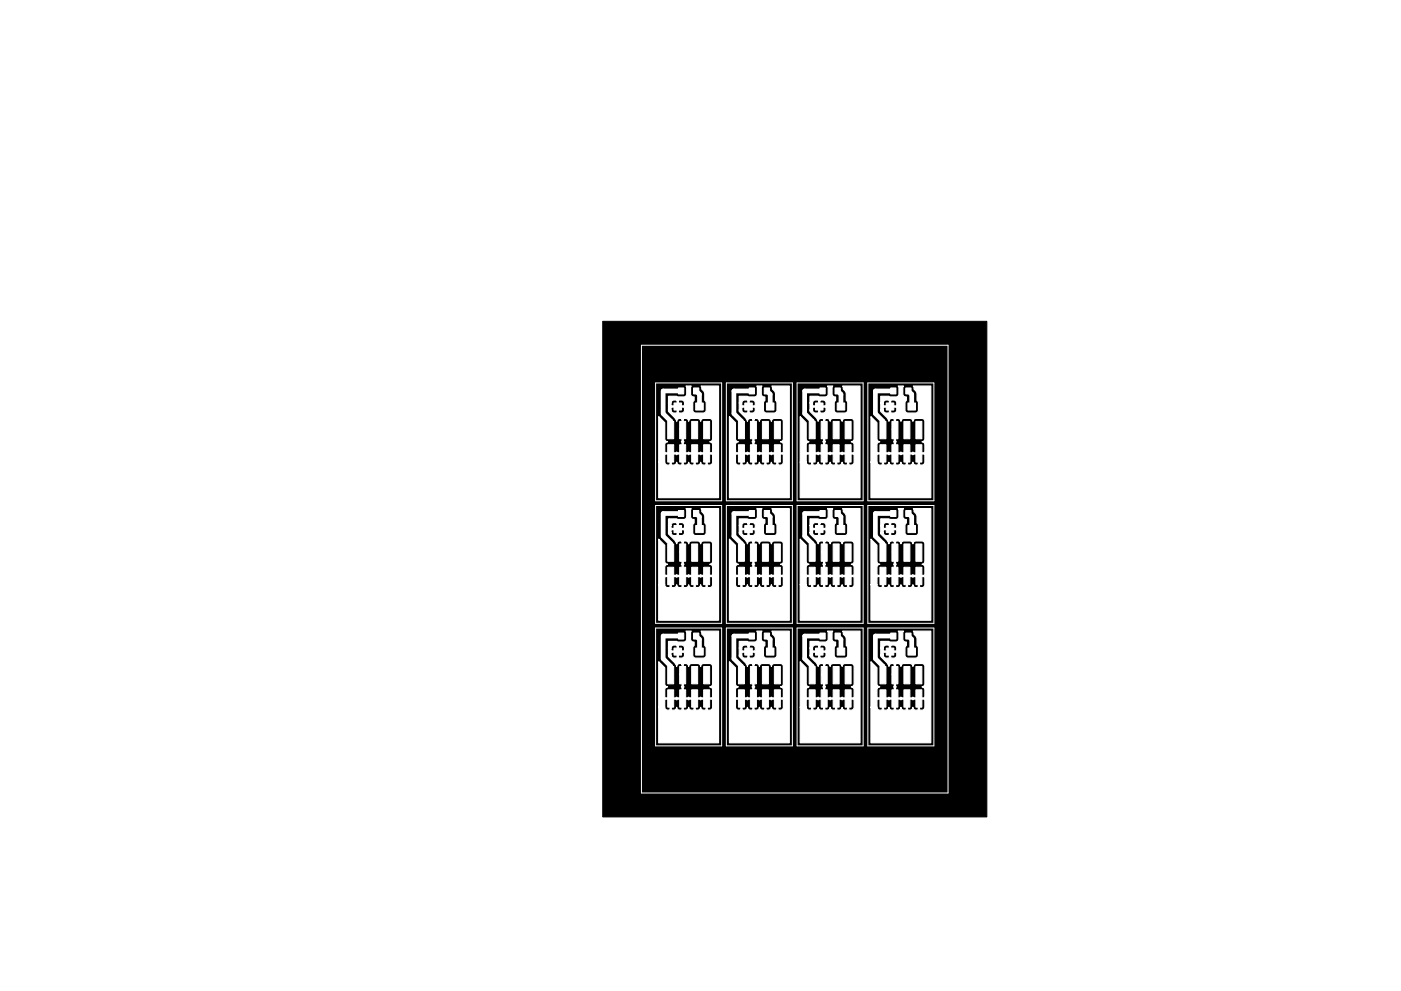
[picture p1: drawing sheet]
<svg xmlns="http://www.w3.org/2000/svg" width="297mm" height="210mm" viewBox="0 0 297 210" stroke-linecap="round" stroke-linejoin="round" font-family="sans-serif">
<path d="M127.8 68.2h81.4v105.1h-81.4z" fill="#000" stroke="#000" stroke-width=".21"/>
<g fill="none" stroke="#fff" stroke-width=".21">
<path d="M136 73.2h65v95h-65zM139 81.2h14v25h-14zM154 81.2h14v25h-14zM169 81.2h14v25h-14zM184 81.2h14v25h-14zM139 107.2h14v25h-14zM154 107.2h14v25h-14zM169 107.2h14v25h-14zM184 107.2h14v25h-14zM139 133.2h14v25h-14zM154 133.2h14v25h-14zM169 133.2h14v25h-14z"/>
<path d="M184 133.2h14v25h-14z"/>
</g>
<g fill="#fff" stroke="#fff" stroke-width=".21">
<path d="M157.9 137.5h1.6v1.5h-1.6z"/>
<path d="M162.5 137.5h1.6v1.5h-1.6z"/>
<path d="M177.5 137.5h1.6v1.5h-1.6z"/>
<path d="M172.9 137.5h1.6v1.5h-1.6z"/>
<path d="M147.5 137.5h1.6v1.5h-1.6z"/>
<path d="M142.9 137.5h1.6v1.5h-1.6z"/>
<path d="M187.9 137.5h1.6v1.5h-1.6z"/>
<path d="M192.5 137.5h1.6v1.5h-1.6z"/>
<path d="M177 134.3h1.2v1.3h-1.2z"/>
<path d="M173.8 134.3h1.2v1.3h-1.2z"/>
<path d="M164.2 141.4h1.3v3.7h-1.3z"/>
<path d="M164.2 146.4h1.3v3.6h-1.3z"/>
<path d="M161.6 141.4h1.3v3.7h-1.3z"/>
<path d="M161.6 146.4h1.3v3.6h-1.3z"/>
<path d="M159.1 141.4h1.3v3.7h-1.3z"/>
<path d="M159.1 146.4h1.3v3.6h-1.3z"/>
<path d="M156.6 141.4h1.2v3.7h-1.2z"/>
<path d="M156.6 146.4h1.2v3.6h-1.2z"/>
<path d="M194.2 141.4h1.3v3.7h-1.3z"/>
<path d="M194.2 146.4h1.3v3.6h-1.3z"/>
<path d="M191.6 141.4h1.3v3.7h-1.3z"/>
<path d="M191.6 146.4h1.3v3.6h-1.3z"/>
<path d="M189.1 141.4h1.3v3.7h-1.3z"/>
<path d="M189.1 146.4h1.3v3.6h-1.3z"/>
<path d="M186.6 141.4h1.2v3.7h-1.2z"/>
<path d="M186.6 146.4h1.2v3.6h-1.2z"/>
<path d="M171.6 146.4h1.2v3.6h-1.2z"/>
<path d="M171.6 141.4h1.2v3.7h-1.2z"/>
<path d="M174.1 146.4h1.3v3.6h-1.3z"/>
<path d="M174.1 141.4h1.3v3.7h-1.3z"/>
<path d="M176.6 146.4h1.3v3.6h-1.3z"/>
<path d="M176.6 141.4h1.3v3.7h-1.3z"/>
<path d="M179.2 146.4h1.3v3.6h-1.3z"/>
<path d="M179.2 141.4h1.3v3.7h-1.3z"/>
<path d="M158.8 134.3h1.2v1.3h-1.2z"/>
<path d="M162 134.3h1.2v1.3h-1.2z"/>
<path d="M147 134.3h1.2v1.3h-1.2z"/>
<path d="M143.8 134.3h1.2v1.3h-1.2z"/>
<path d="M141.6 146.4h1.2v3.6h-1.2z"/>
<path d="M141.6 141.4h1.2v3.7h-1.2z"/>
<path d="M144.1 146.4h1.3v3.6h-1.3z"/>
<path d="M144.1 141.4h1.3v3.7h-1.3z"/>
<path d="M146.6 146.4h1.3v3.6h-1.3z"/>
<path d="M146.6 141.4h1.3v3.7h-1.3z"/>
<path d="M149.2 146.4h1.3v3.6h-1.3z"/>
<path d="M149.2 141.4h1.3v3.7h-1.3z"/>
<path d="M188.8 134.3h1.2v1.3h-1.2z"/>
<path d="M192 134.3h1.2v1.3h-1.2z"/>
<path d="M156.6 120.4h1.2v3.6h-1.2z"/>
<path d="M156.6 115.4h1.2v3.7h-1.2z"/>
<path d="M159.1 120.4h1.3v3.6h-1.3z"/>
<path d="M159.1 115.4h1.3v3.7h-1.3z"/>
<path d="M161.6 120.4h1.3v3.6h-1.3z"/>
<path d="M161.6 115.4h1.3v3.7h-1.3z"/>
<path d="M164.2 120.4h1.3v3.6h-1.3z"/>
<path d="M164.2 115.4h1.3v3.7h-1.3z"/>
<path d="M142.9 111.5h1.6v1.5h-1.6z"/>
<path d="M147.5 111.5h1.6v1.5h-1.6z"/>
<path d="M162 108.3h1.2v1.3h-1.2z"/>
<path d="M158.8 108.3h1.2v1.3h-1.2z"/>
<path d="M149.2 115.4h1.3v3.7h-1.3z"/>
<path d="M149.2 120.4h1.3v3.6h-1.3z"/>
<path d="M146.6 115.4h1.3v3.7h-1.3z"/>
<path d="M146.6 120.4h1.3v3.6h-1.3z"/>
<path d="M144.1 115.4h1.3v3.7h-1.3z"/>
<path d="M144.1 120.4h1.3v3.6h-1.3z"/>
<path d="M141.6 115.4h1.2v3.7h-1.2z"/>
<path d="M141.6 120.4h1.2v3.6h-1.2z"/>
<path d="M192.5 111.5h1.6v1.5h-1.6z"/>
<path d="M187.9 111.5h1.6v1.5h-1.6z"/>
<path d="M172.9 111.5h1.6v1.5h-1.6z"/>
<path d="M177.5 111.5h1.6v1.5h-1.6z"/>
<path d="M186.6 120.4h1.2v3.6h-1.2z"/>
<path d="M186.6 115.4h1.2v3.7h-1.2z"/>
<path d="M189.1 120.4h1.3v3.6h-1.3z"/>
<path d="M189.1 115.4h1.3v3.7h-1.3z"/>
<path d="M191.6 120.4h1.3v3.6h-1.3z"/>
<path d="M191.6 115.4h1.3v3.7h-1.3z"/>
<path d="M194.2 120.4h1.3v3.6h-1.3z"/>
<path d="M194.2 115.4h1.3v3.7h-1.3z"/>
<path d="M192 108.3h1.2v1.3h-1.2z"/>
<path d="M188.8 108.3h1.2v1.3h-1.2z"/>
<path d="M143.8 108.3h1.2v1.3h-1.2z"/>
<path d="M147 108.3h1.2v1.3h-1.2z"/>
<path d="M179.2 115.4h1.3v3.7h-1.3z"/>
<path d="M179.2 120.4h1.3v3.6h-1.3z"/>
<path d="M176.6 115.4h1.3v3.7h-1.3z"/>
<path d="M176.6 120.4h1.3v3.6h-1.3z"/>
<path d="M174.1 115.4h1.3v3.7h-1.3z"/>
<path d="M174.1 120.4h1.3v3.6h-1.3z"/>
<path d="M171.6 115.4h1.2v3.7h-1.2z"/>
<path d="M171.6 120.4h1.2v3.6h-1.2z"/>
<path d="M173.8 108.3h1.2v1.3h-1.2z"/>
<path d="M177 108.3h1.2v1.3h-1.2z"/>
<path d="M162.5 111.5h1.6v1.5h-1.6z"/>
<path d="M157.9 111.5h1.6v1.5h-1.6z"/>
<path d="M187.9 85.5h1.6v1.5h-1.6z"/>
<path d="M192.5 85.5h1.6v1.5h-1.6z"/>
<path d="M194.2 89.4h1.3v3.7h-1.3z"/>
<path d="M194.2 94.4h1.3v3.6h-1.3z"/>
<path d="M191.6 89.4h1.3v3.7h-1.3z"/>
<path d="M191.6 94.4h1.3v3.6h-1.3z"/>
<path d="M189.1 89.4h1.3v3.7h-1.3z"/>
<path d="M189.1 94.4h1.3v3.6h-1.3z"/>
<path d="M186.6 89.4h1.2v3.7h-1.2z"/>
<path d="M186.6 94.4h1.2v3.6h-1.2z"/>
<path d="M188.8 82.3h1.2v1.3h-1.2z"/>
<path d="M192 82.3h1.2v1.3h-1.2z"/>
<path d="M171.6 94.4h1.2v3.6h-1.2z"/>
<path d="M171.6 89.4h1.2v3.7h-1.2z"/>
<path d="M174.1 94.4h1.3v3.6h-1.3z"/>
<path d="M174.1 89.4h1.3v3.7h-1.3z"/>
<path d="M176.6 94.4h1.3v3.6h-1.3z"/>
<path d="M176.6 89.4h1.3v3.7h-1.3z"/>
<path d="M179.2 94.4h1.3v3.6h-1.3z"/>
<path d="M179.2 89.4h1.3v3.7h-1.3z"/>
<path d="M177 82.3h1.2v1.3h-1.2z"/>
<path d="M173.8 82.3h1.2v1.3h-1.2z"/>
<path d="M177.5 85.5h1.6v1.5h-1.6z"/>
<path d="M172.9 85.5h1.6v1.5h-1.6z"/>
<path d="M157.9 85.5h1.6v1.5h-1.6z"/>
<path d="M162.5 85.5h1.6v1.5h-1.6z"/>
<path d="M164.2 89.4h1.3v3.7h-1.3z"/>
<path d="M164.2 94.4h1.3v3.6h-1.3z"/>
<path d="M161.6 89.4h1.3v3.7h-1.3z"/>
<path d="M161.6 94.4h1.3v3.6h-1.3z"/>
<path d="M159.1 89.4h1.3v3.7h-1.3z"/>
<path d="M159.1 94.4h1.3v3.6h-1.3z"/>
<path d="M156.6 89.4h1.2v3.7h-1.2z"/>
<path d="M156.6 94.4h1.2v3.6h-1.2z"/>
<path d="M158.8 82.3h1.2v1.3h-1.2z"/>
<path d="M162 82.3h1.2v1.3h-1.2z"/>
<path d="M141.6 94.4h1.2v3.6h-1.2z"/>
<path d="M141.6 89.4h1.2v3.7h-1.2z"/>
<path d="M144.1 94.4h1.3v3.6h-1.3z"/>
<path d="M144.1 89.4h1.3v3.7h-1.3z"/>
<path d="M146.6 94.4h1.3v3.6h-1.3z"/>
<path d="M146.6 89.4h1.3v3.7h-1.3z"/>
<path d="M149.2 94.4h1.3v3.6h-1.3z"/>
<path d="M149.2 89.4h1.3v3.7h-1.3z"/>
<path d="M147 82.3h1.2v1.3h-1.2z"/>
<path d="M143.8 82.3h1.2v1.3h-1.2z"/>
<path d="M147.5 85.5h1.6v1.5h-1.6z"/>
<path d="M142.9 85.5h1.6v1.5h-1.6z"/>
</g>
<g fill="none" stroke="#fff" stroke-width="1">
<path d="M144.4 82.9h-3.8v4.8l1.6 1.6v1.9M144.5 91.1l.2 .1M147.6 82.9l.7 .7v2.6M159.4 82.9h-3.8v4.8l1.6 1.6v1.9M159.6 91.1l.1 .1M162.6 82.9l.7 .7v2.6M174.4 82.9h-3.8v4.8l1.6 1.6v1.9M174.6 91.1l.1 .1M177.6 82.9l.7 .7v2.6M189.4 82.9h-3.8v4.8l1.6 1.6v1.9M189.6 91.1l.1 .1M192.6 82.9l.7 .7v2.6"/>
<path d="M144.4 108.9h-3.8v4.8l1.6 1.6v1.9M144.5 117.1l.2 .1M147.6 108.9l.7 .7v2.6M159.4 108.9h-3.8v4.8l1.6 1.6v1.9M159.6 117.1l.1 .1M162.6 108.9l.7 .7v2.6M174.4 108.9h-3.8v4.8l1.6 1.6v1.9M174.6 117.1l.1 .1M177.6 108.9l.7 .7v2.6M189.4 108.9h-3.8v4.8l1.6 1.6v1.9M189.6 117.1l.1 .1M192.6 108.9l.7 .7v2.6"/>
<path d="M144.4 134.9h-3.8v4.8l1.6 1.6v1.9M147.6 134.9l.7 .7v2.6M159.4 134.9h-3.8v4.8l1.6 1.6v1.9M162.6 134.9l.7 .7v2.6M174.4 134.9h-3.8v4.8l1.6 1.6v1.9M177.6 134.9l.7 .7v2.6M189.4 134.9h-3.8v4.8l1.6 1.6v1.9M192.6 134.9l.7 .7v2.6M144.5 143.1l.2 .1M159.6 143.1l.1 .1M174.6 143.1l.1 .1M189.6 143.1l.1 .1"/>
</g>
<g fill="#fff" stroke="#fff" stroke-width=".25">
<path d="M141.7 84.1l3.3 .1a.64 .64 0 0 0 .6-.6v-1.3l-.2-.4h1.2l-.2 .4v1.4a.66 .66 0 0 0 .8 .5v.8l-.3 .4v1.6a.64 .64 0 0 0 .6 .6h1.7l.4-.2 .1-.3v-1.6l-.3-.5v-1.6l-.6-.9-.2-.6h3.7v23.7h-12.6v-7.6h1.2v.2a.69 .69 0 0 0 1.2 .3v-2.2h.2v2.2l.2 .2a.73 .73 0 0 0 1-.6 .68 .68 0 0 0 .4 .6 .68 .68 0 0 0 .7-.2v-2.2h.3v2.2l.1 .2a.73 .73 0 0 0 1-.6 .68 .68 0 0 0 .4 .6 .68 .68 0 0 0 .8-.2v-2.2h.2v2.2l.2 .2a.73 .73 0 0 0 1-.6 .68 .68 0 0 0 .4 .6 .68 .68 0 0 0 .7-.2v-2.2h.2v2.2l.2 .2a.73 .73 0 0 0 1-.7v-1.5l-.2-.2h-2.2l-.1 .2-.2-.2h-2.2l-.2 .2-.1-.2h-2.3l-.1 .2-.2-.2h-2.2l-.2 .2v1.5h-1.2v-9.6l1.2 1.3v3.4a.63 .63 0 0 0 .6 .6 .63 .63 0 0 0-.6 .7v1.5l.2 .2h2.2l.2-.2 .1 .2h1v-2.2l-.1-.2 .1-.1v-4.7h.3v4.7l.1 .1-.1 .2v2.2h1l.1-.2 .2 .2h2.2l.2-.2 .1 .2h2.2l.2-.2v-1.5a.63 .63 0 0 0-.6-.7 .63 .63 0 0 0 .6-.6l-.1-3.9-.4-.4h-1.4a.63 .63 0 0 0-.6 .6 .63 .63 0 0 0-.7-.6h-1.4l-.5 .5a.69 .69 0 0 0-1.1-.4l-.4-.1a.73 .73 0 0 0-1 .6l-.5-.9-1.3-1.2v-.3h.6l.1 .4 .3 .2h.7l.2-.1v-1.1h.2v1.1l.2 .1h.5a.64 .64 0 0 0 .6-.6v-.5l-.1-.1h-2.6l-.1 .1v.5h-.6v-1.5h.6v.5l.1 .1h1.2v-1.1h.2v1.1h1.2l.1-.1v-.7l-.4-.4h-.7l-.4 .1-.2-.1h-.5a.64 .64 0 0 0-.6 .6h-.6z"/>
<path d="M156.7 84.1l3.3 .1a.64 .64 0 0 0 .6-.6v-1.3l-.2-.4h1.2l-.2 .4v1.4a.66 .66 0 0 0 .8 .5v.8l-.3 .4v1.6a.64 .64 0 0 0 .6 .6h1.7l.4-.2 .1-.3v-1.6l-.3-.5v-1.6l-.6-.9-.2-.6h3.7v23.7h-12.6v-7.6h1.2v.2a.69 .69 0 0 0 1.2 .3v-2.2h.2v2.2l.2 .2a.73 .73 0 0 0 1-.6 .68 .68 0 0 0 .4 .6 .68 .68 0 0 0 .7-.2v-2.2h.3v2.2l.1 .2a.73 .73 0 0 0 1-.6 .68 .68 0 0 0 .4 .6 .68 .68 0 0 0 .8-.2v-2.2h.2v2.2l.2 .2a.73 .73 0 0 0 1-.6 .68 .68 0 0 0 .4 .6 .68 .68 0 0 0 .7-.2v-2.2h.2v2.2l.2 .2a.73 .73 0 0 0 1-.7v-1.5l-.2-.2h-2.2l-.1 .2-.2-.2h-2.2l-.2 .2-.1-.2h-2.3l-.1 .2-.2-.2h-2.2l-.2 .2v1.5h-1.2v-9.6l1.2 1.3v3.4a.63 .63 0 0 0 .6 .6 .63 .63 0 0 0-.6 .7v1.5l.2 .2h2.2l.2-.2 .1 .2h1v-2.2l-.1-.2 .1-.1v-4.7h.3v4.7l.1 .1-.1 .2v2.2h1l.1-.2 .2 .2h2.2l.2-.2 .1 .2h2.2l.2-.2v-1.5a.63 .63 0 0 0-.6-.7 .63 .63 0 0 0 .6-.6l-.1-3.9-.4-.4h-1.4a.63 .63 0 0 0-.6 .6 .63 .63 0 0 0-.7-.6h-1.4l-.5 .5a.69 .69 0 0 0-1.1-.4l-.4-.1a.73 .73 0 0 0-1 .6l-.5-.9-1.3-1.2v-.3h.6l.1 .4 .3 .2h.7l.2-.1v-1.1h.2v1.1l.2 .1h.5a.64 .64 0 0 0 .6-.6v-.5l-.1-.1h-2.6l-.1 .1v.5h-.6v-1.5h.6v.5l.1 .1h1.2v-1.1h.2v1.1h1.2l.1-.1v-.7l-.4-.4h-.7l-.4 .1-.2-.1h-.5a.64 .64 0 0 0-.6 .6h-.6z"/>
<path d="M171.7 84.1l3.3 .1a.64 .64 0 0 0 .6-.6v-1.3l-.2-.4h1.2l-.2 .4v1.4a.66 .66 0 0 0 .8 .5v.8l-.3 .4v1.6a.64 .64 0 0 0 .6 .6h1.7l.4-.2 .1-.3v-1.6l-.3-.5v-1.6l-.6-.9-.2-.6h3.7v23.7h-12.6v-7.6h1.2v.2a.69 .69 0 0 0 1.2 .3v-2.2h.2v2.2l.2 .2a.73 .73 0 0 0 1-.6 .68 .68 0 0 0 .4 .6 .68 .68 0 0 0 .7-.2v-2.2h.3v2.2l.1 .2a.73 .73 0 0 0 1-.6 .68 .68 0 0 0 .4 .6 .68 .68 0 0 0 .8-.2v-2.2h.2v2.2l.2 .2a.73 .73 0 0 0 1-.6 .68 .68 0 0 0 .4 .6 .68 .68 0 0 0 .7-.2v-2.2h.2v2.2l.2 .2a.73 .73 0 0 0 1-.7v-1.5l-.2-.2h-2.2l-.1 .2-.2-.2h-2.2l-.2 .2-.1-.2h-2.3l-.1 .2-.2-.2h-2.2l-.2 .2v1.5h-1.2v-9.6l1.2 1.3v3.4a.63 .63 0 0 0 .6 .6 .63 .63 0 0 0-.6 .7v1.5l.2 .2h2.2l.2-.2 .1 .2h1v-2.2l-.1-.2 .1-.1v-4.7h.3v4.7l.1 .1-.1 .2v2.2h1l.1-.2 .2 .2h2.2l.2-.2 .1 .2h2.2l.2-.2v-1.5a.63 .63 0 0 0-.6-.7 .63 .63 0 0 0 .6-.6l-.1-3.9-.4-.4h-1.4a.63 .63 0 0 0-.6 .6 .63 .63 0 0 0-.7-.6h-1.4l-.5 .5a.69 .69 0 0 0-1.1-.4l-.4-.1a.73 .73 0 0 0-1 .6l-.5-.9-1.3-1.2v-.3h.6l.1 .4 .3 .2h.7l.2-.1v-1.1h.2v1.1l.2 .1h.5a.64 .64 0 0 0 .6-.6v-.5l-.1-.1h-2.6l-.1 .1v.5h-.6v-1.5h.6v.5l.1 .1h1.2v-1.1h.2v1.1h1.2l.1-.1v-.7l-.4-.4h-.7l-.4 .1-.2-.1h-.5a.64 .64 0 0 0-.6 .6h-.6z"/>
<path d="M186.7 84.1l3.3 .1a.64 .64 0 0 0 .6-.6v-1.3l-.2-.4h1.2l-.2 .4v1.4a.66 .66 0 0 0 .8 .5v.8l-.3 .4v1.6a.64 .64 0 0 0 .6 .6h1.7l.4-.2 .1-.3v-1.6l-.3-.5v-1.6l-.6-.9-.2-.6h3.7v23.7h-12.6v-7.6h1.2v.2a.69 .69 0 0 0 1.2 .3v-2.2h.2v2.2l.2 .2a.73 .73 0 0 0 1-.6 .68 .68 0 0 0 .4 .6 .68 .68 0 0 0 .7-.2v-2.2h.3v2.2l.1 .2a.73 .73 0 0 0 1-.6 .68 .68 0 0 0 .4 .6 .68 .68 0 0 0 .8-.2v-2.2h.2v2.2l.2 .2a.73 .73 0 0 0 1-.6 .68 .68 0 0 0 .4 .6 .68 .68 0 0 0 .7-.2v-2.2h.2v2.2l.2 .2a.73 .73 0 0 0 1-.7v-1.5l-.2-.2h-2.2l-.1 .2-.2-.2h-2.2l-.2 .2-.1-.2h-2.3l-.1 .2-.2-.2h-2.2l-.2 .2v1.5h-1.2v-9.6l1.2 1.3v3.4a.63 .63 0 0 0 .6 .6 .63 .63 0 0 0-.6 .7v1.5l.2 .2h2.2l.2-.2 .1 .2h1v-2.2l-.1-.2 .1-.1v-4.7h.3v4.7l.1 .1-.1 .2v2.2h1l.1-.2 .2 .2h2.2l.2-.2 .1 .2h2.2l.2-.2v-1.5a.63 .63 0 0 0-.6-.7 .63 .63 0 0 0 .6-.6l-.1-3.9-.4-.4h-1.4a.63 .63 0 0 0-.6 .6 .63 .63 0 0 0-.7-.6h-1.4l-.5 .5a.69 .69 0 0 0-1.1-.4l-.4-.1a.73 .73 0 0 0-1 .6l-.5-.9-1.3-1.2v-.3h.6l.1 .4 .3 .2h.7l.2-.1v-1.1h.2v1.1l.2 .1h.5a.64 .64 0 0 0 .6-.6v-.5l-.1-.1h-2.6l-.1 .1v.5h-.6v-1.5h.6v.5l.1 .1h1.2v-1.1h.2v1.1h1.2l.1-.1v-.7l-.4-.4h-.7l-.4 .1-.2-.1h-.5a.64 .64 0 0 0-.6 .6h-.6z"/>
<path d="M171.7 110.1l3.3 .1a.64 .64 0 0 0 .6-.6v-1.3l-.2-.4h1.2l-.2 .4v1.4a.66 .66 0 0 0 .8 .5v.8l-.3 .4v1.6a.64 .64 0 0 0 .6 .6h1.7l.4-.2 .1-.3v-1.6l-.3-.5v-1.6l-.6-.9-.2-.6h3.7v23.7h-12.6v-7.6h1.2v.2a.69 .69 0 0 0 1.2 .3v-2.2h.2v2.2l.2 .2a.73 .73 0 0 0 1-.6 .68 .68 0 0 0 .4 .6 .68 .68 0 0 0 .7-.2v-2.2h.3v2.2l.1 .2a.73 .73 0 0 0 1-.6 .68 .68 0 0 0 .4 .6 .68 .68 0 0 0 .8-.2v-2.2h.2v2.2l.2 .2a.73 .73 0 0 0 1-.6 .68 .68 0 0 0 .4 .6 .68 .68 0 0 0 .7-.2v-2.2h.2v2.2l.2 .2a.73 .73 0 0 0 1-.7v-1.5l-.2-.2h-2.2l-.1 .2-.2-.2h-2.2l-.2 .2-.1-.2h-2.3l-.1 .2-.2-.2h-2.2l-.2 .2v1.5h-1.2v-9.6l1.2 1.3v3.4a.63 .63 0 0 0 .6 .6 .63 .63 0 0 0-.6 .7v1.5l.2 .2h2.2l.2-.2 .1 .2h1v-2.2l-.1-.2 .1-.1v-4.7h.3v4.7l.1 .1-.1 .2v2.2h1l.1-.2 .2 .2h2.2l.2-.2 .1 .2h2.2l.2-.2v-1.5a.63 .63 0 0 0-.6-.7 .63 .63 0 0 0 .6-.6l-.1-3.9-.4-.4h-1.4a.63 .63 0 0 0-.6 .6 .63 .63 0 0 0-.7-.6h-1.4l-.5 .5a.69 .69 0 0 0-1.1-.4l-.4-.1a.73 .73 0 0 0-1 .6l-.5-.9-1.3-1.2v-.3h.6l.1 .4 .3 .2h.7l.2-.1v-1.1h.2v1.1l.2 .1h.5a.64 .64 0 0 0 .6-.6v-.5l-.1-.1h-2.6l-.1 .1v.5h-.6v-1.5h.6v.5l.1 .1h1.2v-1.1h.2v1.1h1.2l.1-.1v-.7l-.4-.4h-.7l-.4 .1-.2-.1h-.5a.64 .64 0 0 0-.6 .6h-.6z"/>
<path d="M141.7 110.1l3.3 .1a.64 .64 0 0 0 .6-.6v-1.3l-.2-.4h1.2l-.2 .4v1.4a.66 .66 0 0 0 .8 .5v.8l-.3 .4v1.6a.64 .64 0 0 0 .6 .6h1.7l.4-.2 .1-.3v-1.6l-.3-.5v-1.6l-.6-.9-.2-.6h3.7v23.7h-12.6v-7.6h1.2v.2a.69 .69 0 0 0 1.2 .3v-2.2h.2v2.2l.2 .2a.73 .73 0 0 0 1-.6 .68 .68 0 0 0 .4 .6 .68 .68 0 0 0 .7-.2v-2.2h.3v2.2l.1 .2a.73 .73 0 0 0 1-.6 .68 .68 0 0 0 .4 .6 .68 .68 0 0 0 .8-.2v-2.2h.2v2.2l.2 .2a.73 .73 0 0 0 1-.6 .68 .68 0 0 0 .4 .6 .68 .68 0 0 0 .7-.2v-2.2h.2v2.2l.2 .2a.73 .73 0 0 0 1-.7v-1.5l-.2-.2h-2.2l-.1 .2-.2-.2h-2.2l-.2 .2-.1-.2h-2.3l-.1 .2-.2-.2h-2.2l-.2 .2v1.5h-1.2v-9.6l1.2 1.3v3.4a.63 .63 0 0 0 .6 .6 .63 .63 0 0 0-.6 .7v1.5l.2 .2h2.2l.2-.2 .1 .2h1v-2.2l-.1-.2 .1-.1v-4.7h.3v4.7l.1 .1-.1 .2v2.2h1l.1-.2 .2 .2h2.2l.2-.2 .1 .2h2.2l.2-.2v-1.5a.63 .63 0 0 0-.6-.7 .63 .63 0 0 0 .6-.6l-.1-3.9-.4-.4h-1.4a.63 .63 0 0 0-.6 .6 .63 .63 0 0 0-.7-.6h-1.4l-.5 .5a.69 .69 0 0 0-1.1-.4l-.4-.1a.73 .73 0 0 0-1 .6l-.5-.9-1.3-1.2v-.3h.6l.1 .4 .3 .2h.7l.2-.1v-1.1h.2v1.1l.2 .1h.5a.64 .64 0 0 0 .6-.6v-.5l-.1-.1h-2.6l-.1 .1v.5h-.6v-1.5h.6v.5l.1 .1h1.2v-1.1h.2v1.1h1.2l.1-.1v-.7l-.4-.4h-.7l-.4 .1-.2-.1h-.5a.64 .64 0 0 0-.6 .6h-.6z"/>
<path d="M156.7 110.1l3.3 .1a.64 .64 0 0 0 .6-.6v-1.3l-.2-.4h1.2l-.2 .4v1.4a.66 .66 0 0 0 .8 .5v.8l-.3 .4v1.6a.64 .64 0 0 0 .6 .6h1.7l.4-.2 .1-.3v-1.6l-.3-.5v-1.6l-.6-.9-.2-.6h3.7v23.7h-12.6v-7.6h1.2v.2a.69 .69 0 0 0 1.2 .3v-2.2h.2v2.2l.2 .2a.73 .73 0 0 0 1-.6 .68 .68 0 0 0 .4 .6 .68 .68 0 0 0 .7-.2v-2.2h.3v2.2l.1 .2a.73 .73 0 0 0 1-.6 .68 .68 0 0 0 .4 .6 .68 .68 0 0 0 .8-.2v-2.2h.2v2.2l.2 .2a.73 .73 0 0 0 1-.6 .68 .68 0 0 0 .4 .6 .68 .68 0 0 0 .7-.2v-2.2h.2v2.2l.2 .2a.73 .73 0 0 0 1-.7v-1.5l-.2-.2h-2.2l-.1 .2-.2-.2h-2.2l-.2 .2-.1-.2h-2.3l-.1 .2-.2-.2h-2.2l-.2 .2v1.5h-1.2v-9.6l1.2 1.3v3.4a.63 .63 0 0 0 .6 .6 .63 .63 0 0 0-.6 .7v1.5l.2 .2h2.2l.2-.2 .1 .2h1v-2.2l-.1-.2 .1-.1v-4.7h.3v4.7l.1 .1-.1 .2v2.2h1l.1-.2 .2 .2h2.2l.2-.2 .1 .2h2.2l.2-.2v-1.5a.63 .63 0 0 0-.6-.7 .63 .63 0 0 0 .6-.6l-.1-3.9-.4-.4h-1.4a.63 .63 0 0 0-.6 .6 .63 .63 0 0 0-.7-.6h-1.4l-.5 .5a.69 .69 0 0 0-1.1-.4l-.4-.1a.73 .73 0 0 0-1 .6l-.5-.9-1.3-1.2v-.3h.6l.1 .4 .3 .2h.7l.2-.1v-1.1h.2v1.1l.2 .1h.5a.64 .64 0 0 0 .6-.6v-.5l-.1-.1h-2.6l-.1 .1v.5h-.6v-1.5h.6v.5l.1 .1h1.2v-1.1h.2v1.1h1.2l.1-.1v-.7l-.4-.4h-.7l-.4 .1-.2-.1h-.5a.64 .64 0 0 0-.6 .6h-.6z"/>
<path d="M186.7 110.1l3.3 .1a.64 .64 0 0 0 .6-.6v-1.3l-.2-.4h1.2l-.2 .4v1.4a.66 .66 0 0 0 .8 .5v.8l-.3 .4v1.6a.64 .64 0 0 0 .6 .6h1.7l.4-.2 .1-.3v-1.6l-.3-.5v-1.6l-.6-.9-.2-.6h3.7v23.7h-12.6v-7.6h1.2v.2a.69 .69 0 0 0 1.2 .3v-2.2h.2v2.2l.2 .2a.73 .73 0 0 0 1-.6 .68 .68 0 0 0 .4 .6 .68 .68 0 0 0 .7-.2v-2.2h.3v2.2l.1 .2a.73 .73 0 0 0 1-.6 .68 .68 0 0 0 .4 .6 .68 .68 0 0 0 .8-.2v-2.2h.2v2.2l.2 .2a.73 .73 0 0 0 1-.6 .68 .68 0 0 0 .4 .6 .68 .68 0 0 0 .7-.2v-2.2h.2v2.2l.2 .2a.73 .73 0 0 0 1-.7v-1.5l-.2-.2h-2.2l-.1 .2-.2-.2h-2.2l-.2 .2-.1-.2h-2.3l-.1 .2-.2-.2h-2.2l-.2 .2v1.5h-1.2v-9.6l1.2 1.3v3.4a.63 .63 0 0 0 .6 .6 .63 .63 0 0 0-.6 .7v1.5l.2 .2h2.2l.2-.2 .1 .2h1v-2.2l-.1-.2 .1-.1v-4.7h.3v4.7l.1 .1-.1 .2v2.2h1l.1-.2 .2 .2h2.2l.2-.2 .1 .2h2.2l.2-.2v-1.5a.63 .63 0 0 0-.6-.7 .63 .63 0 0 0 .6-.6l-.1-3.9-.4-.4h-1.4a.63 .63 0 0 0-.6 .6 .63 .63 0 0 0-.7-.6h-1.4l-.5 .5a.69 .69 0 0 0-1.1-.4l-.4-.1a.73 .73 0 0 0-1 .6l-.5-.9-1.3-1.2v-.3h.6l.1 .4 .3 .2h.7l.2-.1v-1.1h.2v1.1l.2 .1h.5a.64 .64 0 0 0 .6-.6v-.5l-.1-.1h-2.6l-.1 .1v.5h-.6v-1.5h.6v.5l.1 .1h1.2v-1.1h.2v1.1h1.2l.1-.1v-.7l-.4-.4h-.7l-.4 .1-.2-.1h-.5a.64 .64 0 0 0-.6 .6h-.6z"/>
<path d="M171.7 136.1l3.3 .1a.64 .64 0 0 0 .6-.6v-1.3l-.2-.4h1.2l-.2 .4v1.4a.66 .66 0 0 0 .8 .5v.8l-.3 .4v1.6a.64 .64 0 0 0 .6 .6h1.7l.4-.2 .1-.3v-1.6l-.3-.5v-1.6l-.6-.9-.2-.6h3.7v23.7h-12.6v-7.6h1.2v.2a.69 .69 0 0 0 1.2 .3v-2.2h.2v2.2l.2 .2a.73 .73 0 0 0 1-.6 .68 .68 0 0 0 .4 .6 .68 .68 0 0 0 .7-.2v-2.2h.3v2.2l.1 .2a.73 .73 0 0 0 1-.6 .68 .68 0 0 0 .4 .6 .68 .68 0 0 0 .8-.2v-2.2h.2v2.2l.2 .2a.73 .73 0 0 0 1-.6 .68 .68 0 0 0 .4 .6 .68 .68 0 0 0 .7-.2v-2.2h.2v2.2l.2 .2a.73 .73 0 0 0 1-.7v-1.5l-.2-.2h-2.2l-.1 .2-.2-.2h-2.2l-.2 .2-.1-.2h-2.3l-.1 .2-.2-.2h-2.2l-.2 .2v1.5h-1.2v-9.6l1.2 1.3v3.4a.63 .63 0 0 0 .6 .6 .63 .63 0 0 0-.6 .7v1.5l.2 .2h2.2l.2-.2 .1 .2h1v-2.2l-.1-.2 .1-.1v-4.7h.3v4.7l.1 .1-.1 .2v2.2h1l.1-.2 .2 .2h2.2l.2-.2 .1 .2h2.2l.2-.2v-1.5a.63 .63 0 0 0-.6-.7 .63 .63 0 0 0 .6-.6l-.1-3.9-.4-.4h-1.4a.63 .63 0 0 0-.6 .6 .63 .63 0 0 0-.7-.6h-1.4l-.5 .5a.69 .69 0 0 0-1.1-.4l-.4-.1a.73 .73 0 0 0-1 .6l-.5-.9-1.3-1.2v-.3h.6l.1 .4 .3 .2h.7l.2-.1v-1.1h.2v1.1l.2 .1h.5a.64 .64 0 0 0 .6-.6v-.5l-.1-.1h-2.6l-.1 .1v.5h-.6v-1.5h.6v.5l.1 .1h1.2v-1.1h.2v1.1h1.2l.1-.1v-.7l-.4-.4h-.7l-.4 .1-.2-.1h-.5a.64 .64 0 0 0-.6 .6h-.6z"/>
<path d="M186.7 136.1l3.3 .1a.64 .64 0 0 0 .6-.6v-1.3l-.2-.4h1.2l-.2 .4v1.4a.66 .66 0 0 0 .8 .5v.8l-.3 .4v1.6a.64 .64 0 0 0 .6 .6h1.7l.4-.2 .1-.3v-1.6l-.3-.5v-1.6l-.6-.9-.2-.6h3.7v23.7h-12.6v-7.6h1.2v.2a.69 .69 0 0 0 1.2 .3v-2.2h.2v2.2l.2 .2a.73 .73 0 0 0 1-.6 .68 .68 0 0 0 .4 .6 .68 .68 0 0 0 .7-.2v-2.2h.3v2.2l.1 .2a.73 .73 0 0 0 1-.6 .68 .68 0 0 0 .4 .6 .68 .68 0 0 0 .8-.2v-2.2h.2v2.2l.2 .2a.73 .73 0 0 0 1-.6 .68 .68 0 0 0 .4 .6 .68 .68 0 0 0 .7-.2v-2.2h.2v2.2l.2 .2a.73 .73 0 0 0 1-.7v-1.5l-.2-.2h-2.2l-.1 .2-.2-.2h-2.2l-.2 .2-.1-.2h-2.3l-.1 .2-.2-.2h-2.2l-.2 .2v1.5h-1.2v-9.6l1.2 1.3v3.4a.63 .63 0 0 0 .6 .6 .63 .63 0 0 0-.6 .7v1.5l.2 .2h2.2l.2-.2 .1 .2h1v-2.2l-.1-.2 .1-.1v-4.7h.3v4.7l.1 .1-.1 .2v2.2h1l.1-.2 .2 .2h2.2l.2-.2 .1 .2h2.2l.2-.2v-1.5a.63 .63 0 0 0-.6-.7 .63 .63 0 0 0 .6-.6l-.1-3.9-.4-.4h-1.4a.63 .63 0 0 0-.6 .6 .63 .63 0 0 0-.7-.6h-1.4l-.5 .5a.69 .69 0 0 0-1.1-.4l-.4-.1a.73 .73 0 0 0-1 .6l-.5-.9-1.3-1.2v-.3h.6l.1 .4 .3 .2h.7l.2-.1v-1.1h.2v1.1l.2 .1h.5a.64 .64 0 0 0 .6-.6v-.5l-.1-.1h-2.6l-.1 .1v.5h-.6v-1.5h.6v.5l.1 .1h1.2v-1.1h.2v1.1h1.2l.1-.1v-.7l-.4-.4h-.7l-.4 .1-.2-.1h-.5a.64 .64 0 0 0-.6 .6h-.6z"/>
<path d="M141.7 136.1l3.3 .1a.64 .64 0 0 0 .6-.6v-1.3l-.2-.4h1.2l-.2 .4v1.4a.66 .66 0 0 0 .8 .5v.8l-.3 .4v1.6a.64 .64 0 0 0 .6 .6h1.7l.4-.2 .1-.3v-1.6l-.3-.5v-1.6l-.6-.9-.2-.6h3.7v23.7h-12.6v-7.6h1.2v.2a.69 .69 0 0 0 1.2 .3v-2.2h.2v2.2l.2 .2a.73 .73 0 0 0 1-.6 .68 .68 0 0 0 .4 .6 .68 .68 0 0 0 .7-.2v-2.2h.3v2.2l.1 .2a.73 .73 0 0 0 1-.6 .68 .68 0 0 0 .4 .6 .68 .68 0 0 0 .8-.2v-2.2h.2v2.2l.2 .2a.73 .73 0 0 0 1-.6 .68 .68 0 0 0 .4 .6 .68 .68 0 0 0 .7-.2v-2.2h.2v2.2l.2 .2a.73 .73 0 0 0 1-.7v-1.5l-.2-.2h-2.2l-.1 .2-.2-.2h-2.2l-.2 .2-.1-.2h-2.3l-.1 .2-.2-.2h-2.2l-.2 .2v1.5h-1.2v-9.6l1.2 1.3v3.4a.63 .63 0 0 0 .6 .6 .63 .63 0 0 0-.6 .7v1.5l.2 .2h2.2l.2-.2 .1 .2h1v-2.2l-.1-.2 .1-.1v-4.7h.3v4.7l.1 .1-.1 .2v2.2h1l.1-.2 .2 .2h2.2l.2-.2 .1 .2h2.2l.2-.2v-1.5a.63 .63 0 0 0-.6-.7 .63 .63 0 0 0 .6-.6l-.1-3.9-.4-.4h-1.4a.63 .63 0 0 0-.6 .6 .63 .63 0 0 0-.7-.6h-1.4l-.5 .5a.69 .69 0 0 0-1.1-.4l-.4-.1a.73 .73 0 0 0-1 .6l-.5-.9-1.3-1.2v-.3h.6l.1 .4 .3 .2h.7l.2-.1v-1.1h.2v1.1l.2 .1h.5a.64 .64 0 0 0 .6-.6v-.5l-.1-.1h-2.6l-.1 .1v.5h-.6v-1.5h.6v.5l.1 .1h1.2v-1.1h.2v1.1h1.2l.1-.1v-.7l-.4-.4h-.7l-.4 .1-.2-.1h-.5a.64 .64 0 0 0-.6 .6h-.6z"/>
<path d="M156.7 136.1l3.3 .1a.64 .64 0 0 0 .6-.6v-1.3l-.2-.4h1.2l-.2 .4v1.4a.66 .66 0 0 0 .8 .5v.8l-.3 .4v1.6a.64 .64 0 0 0 .6 .6h1.7l.4-.2 .1-.3v-1.6l-.3-.5v-1.6l-.6-.9-.2-.6h3.7v23.7h-12.6v-7.6h1.2v.2a.69 .69 0 0 0 1.2 .3v-2.2h.2v2.2l.2 .2a.73 .73 0 0 0 1-.6 .68 .68 0 0 0 .4 .6 .68 .68 0 0 0 .7-.2v-2.2h.3v2.2l.1 .2a.73 .73 0 0 0 1-.6 .68 .68 0 0 0 .4 .6 .68 .68 0 0 0 .8-.2v-2.2h.2v2.2l.2 .2a.73 .73 0 0 0 1-.6 .68 .68 0 0 0 .4 .6 .68 .68 0 0 0 .7-.2v-2.2h.2v2.2l.2 .2a.73 .73 0 0 0 1-.7v-1.5l-.2-.2h-2.2l-.1 .2-.2-.2h-2.2l-.2 .2-.1-.2h-2.3l-.1 .2-.2-.2h-2.2l-.2 .2v1.5h-1.2v-9.6l1.2 1.3v3.4a.63 .63 0 0 0 .6 .6 .63 .63 0 0 0-.6 .7v1.5l.2 .2h2.2l.2-.2 .1 .2h1v-2.2l-.1-.2 .1-.1v-4.7h.3v4.7l.1 .1-.1 .2v2.2h1l.1-.2 .2 .2h2.2l.2-.2 .1 .2h2.2l.2-.2v-1.5a.63 .63 0 0 0-.6-.7 .63 .63 0 0 0 .6-.6l-.1-3.9-.4-.4h-1.4a.63 .63 0 0 0-.6 .6 .63 .63 0 0 0-.7-.6h-1.4l-.5 .5a.69 .69 0 0 0-1.1-.4l-.4-.1a.73 .73 0 0 0-1 .6l-.5-.9-1.3-1.2v-.3h.6l.1 .4 .3 .2h.7l.2-.1v-1.1h.2v1.1l.2 .1h.5a.64 .64 0 0 0 .6-.6v-.5l-.1-.1h-2.6l-.1 .1v.5h-.6v-1.5h.6v.5l.1 .1h1.2v-1.1h.2v1.1h1.2l.1-.1v-.7l-.4-.4h-.7l-.4 .1-.2-.1h-.5a.64 .64 0 0 0-.6 .6h-.6z"/>
</g>
</svg>
